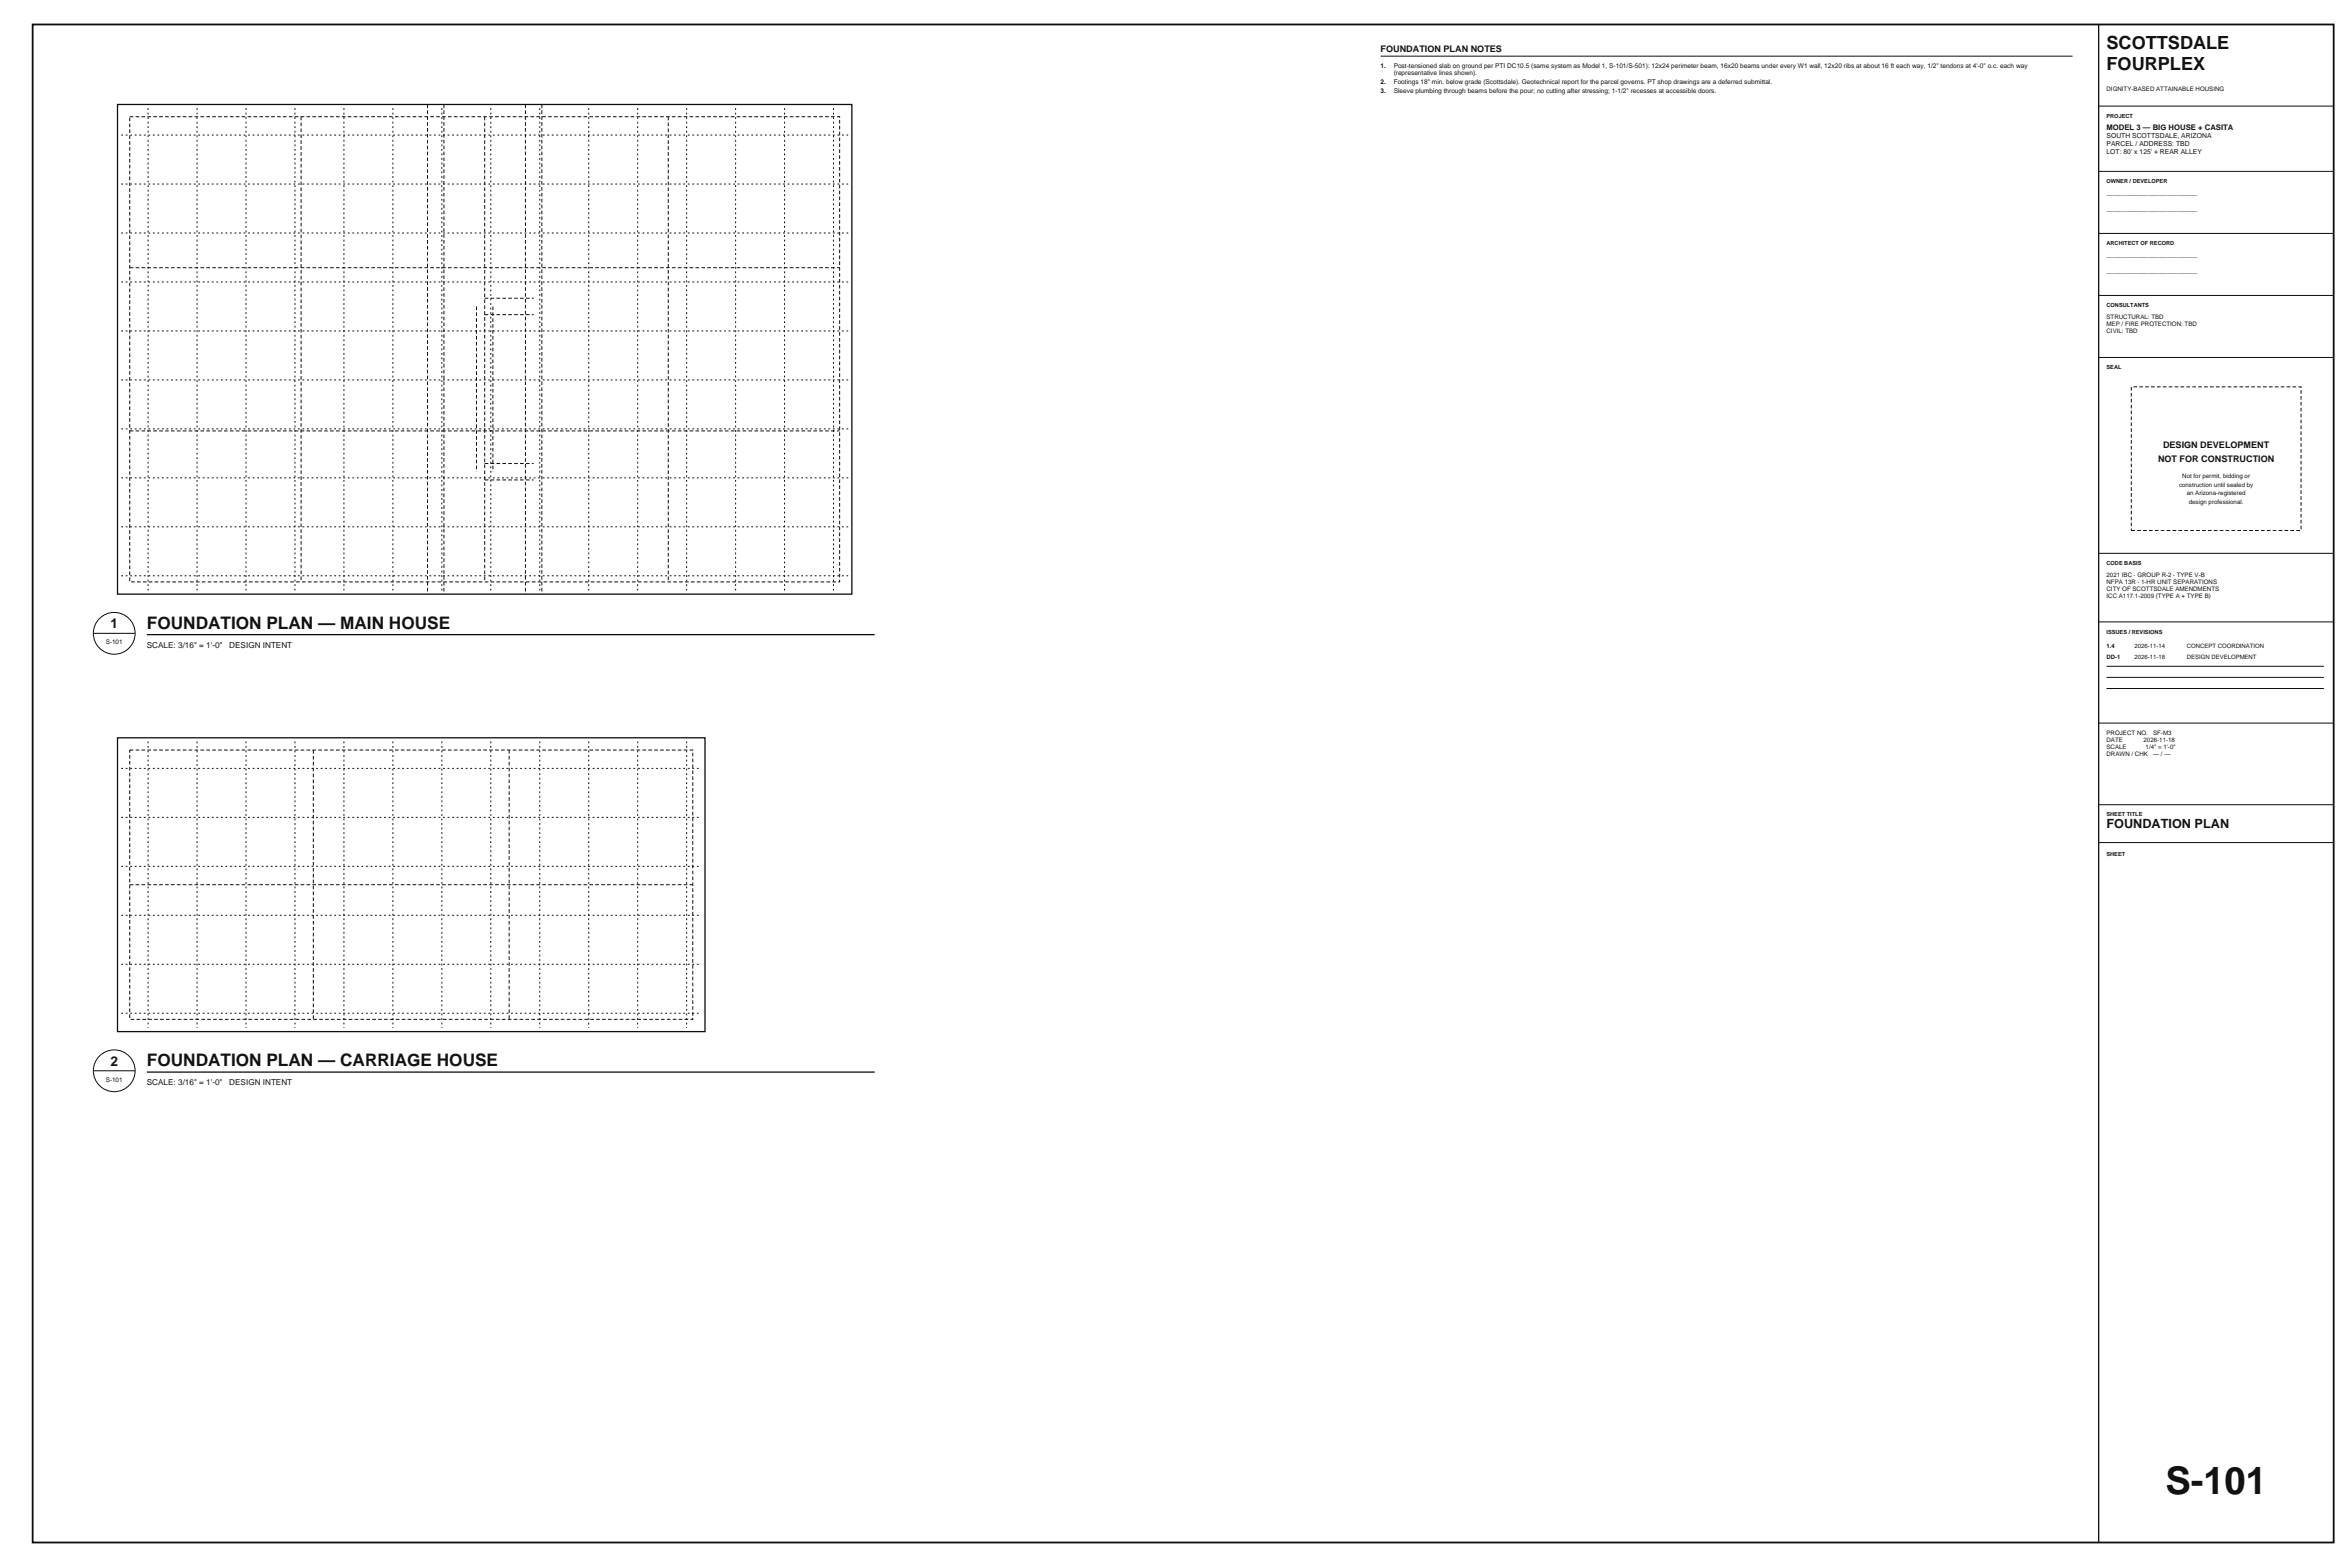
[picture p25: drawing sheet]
<svg xmlns="http://www.w3.org/2000/svg" width="914mm" height="610mm" viewBox="0 0 914 610" stroke-linecap="round" stroke-linejoin="round" font-family="sans-serif">
<defs><g id="words">
<text font-size="14.8" fill="#121212" x="842.6" y="581">S-101</text>
<g font-size="7.1" fill="#121212">
<text x="819.7" y="19">SCOTTSDALE</text>
<text x="819.7" y="27.1">FOURPLEX</text>
</g>
<g font-size="6.7" fill="#121212">
<text x="57.1" y="244.6">FOUNDATION PLAN — MAIN HOUSE</text>
<text x="57.1" y="414.8">FOUNDATION PLAN — CARRIAGE HOUSE</text>
</g>
<g font-size="5.3" fill="#121212">
<text x="43" y="244.3">1</text>
<text x="43" y="414.5">2</text>
</g>
<text font-size="4.9" fill="#121212" x="819.7" y="322.2">FOUNDATION PLAN</text>
<g font-size="3.5" fill="#121212">
<text x="537.2" y="20.3">FOUNDATION PLAN NOTES</text>
<text x="839.7" y="179.7">NOT FOR CONSTRUCTION</text>
<text x="841.7" y="174.1">DESIGN DEVELOPMENT</text>
</g>
<g font-size="3.2" fill="#121212">
<text x="57.1" y="252">SCALE: 3/16&quot; = 1'-0&quot;</text>
<text x="89.2" y="252">DESIGN INTENT</text>
<text x="57.1" y="422.1">SCALE: 3/16&quot; = 1'-0&quot;</text>
<text x="89.2" y="422.1">DESIGN INTENT</text>
</g>
<text font-size="3" fill="#121212" x="819.7" y="50.4">MODEL 3 — BIG HOUSE + CASITA</text>
<g font-size="2.6" fill="#121212">
<text x="819.7" y="53.9">SOUTH SCOTTSDALE, ARIZONA</text>
<text x="819.7" y="56.9">PARCEL / ADDRESS: TBD</text>
<text x="819.7" y="60">LOT: 80' x 125' + REAR ALLEY</text>
<text x="819.7" y="75.8">________________________</text>
<text x="819.7" y="81.9">________________________</text>
<text x="819.7" y="99.9">________________________</text>
<text x="819.7" y="106">________________________</text>
</g>
<g font-size="2.5" fill="#121212">
<text x="537.2" y="26.4">1.</text>
<text x="542.3" y="26.4">Post-tensioned slab on ground per PTI DC10.5 (same system as Model 1, S-101/S-501): 12x24 perimeter beam, 16x20 beams under every W1 wall, 12x20 ribs at about 16 ft each way, 1/2&quot; tendons at 4'-0&quot; o.c. each way</text>
<text x="542.3" y="29.1">(representative lines shown).</text>
<text x="537.2" y="32.6">2.</text>
<text x="542.3" y="32.6">Footings 18&quot; min. below grade (Scottsdale). Geotechnical report for the parcel governs. PT shop drawings are a deferred submittal.</text>
<text x="537.2" y="36.2">3.</text>
<text x="542.3" y="36.2">Sleeve plumbing through beams before the pour; no cutting after stressing; 1-1/2&quot; recesses at accessible doors.</text>
<text x="41.2" y="250.7">S-101</text>
<text x="41.2" y="420.9">S-101</text>
</g>
<g font-size="2.4" fill="#121212">
<text x="819.7" y="35.2">DIGNITY-BASED ATTAINABLE HOUSING</text>
<text x="819.7" y="124.1">STRUCTURAL: TBD</text>
<text x="819.7" y="126.8">MEP / FIRE PROTECTION: TBD</text>
<text x="819.7" y="129.6">CIVIL: TBD</text>
<text x="847.9" y="189.4">construction until sealed by</text>
<text x="849.1" y="186.1">Not for permit, bidding or</text>
<text x="850.9" y="192.7">an Arizona-registered</text>
<text x="851.7" y="196">design professional.</text>
<text x="819.7" y="224.4">2021 IBC · GROUP R-2 · TYPE V-B</text>
<text x="819.7" y="227.2">NFPA 13R · 1-HR UNIT SEPARATIONS</text>
<text x="819.7" y="229.9">CITY OF SCOTTSDALE AMENDMENTS</text>
<text x="819.7" y="232.7">ICC A117.1-2009 (TYPE A + TYPE B)</text>
<text x="819.7" y="285.9">PROJECT NO.</text>
<text x="837.8" y="285.9">SF-M3</text>
<text x="819.7" y="288.6">DATE</text>
<text x="819.7" y="291.4">SCALE</text>
<text x="834.1" y="288.6">2026-11-18</text>
<text x="834.9" y="291.4">1/4&quot; = 1'-0&quot;</text>
<text x="819.7" y="294.2">DRAWN / CHK</text>
<text x="837.8" y="294.2">— / —</text>
</g>
<g font-size="2.3" fill="#121212">
<text x="819.7" y="252.1">1.4</text>
<text x="819.7" y="256.4">DD-1</text>
<text x="830.6" y="252.1">2026-11-14</text>
<text x="830.6" y="256.4">2026-11-18</text>
<text x="850.9" y="252.1">CONCEPT COORDINATION</text>
<text x="850.9" y="256.4">DESIGN DEVELOPMENT</text>
</g>
<g font-size="2.2" fill="#121212">
<text x="819.7" y="45.8">PROJECT</text>
<text x="819.7" y="71.2">OWNER / DEVELOPER</text>
<text x="819.7" y="95.4">ARCHITECT OF RECORD</text>
<text x="819.7" y="119.5">CONSULTANTS</text>
<text x="819.7" y="143.6">SEAL</text>
<text x="819.7" y="219.8">CODE BASIS</text>
<text x="819.7" y="246.5">ISSUES / REVISIONS</text>
<text x="819.7" y="317.6">SHEET TITLE</text>
<text x="819.7" y="332.9">SHEET</text>
</g>
</g></defs>
<path d="M45.7 40.6h285.8v190.5h-285.8z" fill="none" stroke="#0d0d0d" stroke-width=".5"/>
<g fill="none" stroke="#0d0d0d" stroke-width=".39" stroke-dasharray="1.4 .9" stroke-linecap="butt">
<path d="M50.5 45.4h276.2v181h-276.2zM117.2 45.4v181M166.4 40.6v190.5M172.7 40.6v190.5M188.6 45.4v181M204.5 40.6v190.5M210.8 40.6v190.5M260 45.4v181M50.5 104.1h276.2M185.4 119.2v64.3M188.6 116h19M191.8 119.2v64.3"/>
<path d="M188.6 122.4h19M50.5 167.6h276.2M188.6 180.3h19M188.6 186.7h19"/>
</g>
<g fill="none" stroke="#0d0d0d" stroke-width=".39" stroke-dasharray=".7 1.1" stroke-linecap="butt">
<path d="M47.1 52.5h282.9M57.6 42.1v187.6M76.7 42.1v187.6M95.7 42.1v187.6M114.8 42.1v187.6M133.8 42.1v187.6M152.9 42.1v187.6M171.9 42.1v187.6M191 42.1v187.6M210 42.1v187.6M229.1 42.1v187.6M248.1 42.1v187.6"/>
<path d="M267.2 42.1v187.6M286.2 42.1v187.6M305.3 42.1v187.6M324.3 42.1v187.6M47.1 71.6h282.9M47.1 90.6h282.9M47.1 109.7h282.9M47.1 128.7h282.9M47.1 147.8h282.9M47.1 166.8h282.9M47.1 185.9h282.9M47.1 204.9h282.9"/>
<path d="M47.1 224h282.9"/>
</g>
<circle cx="44.4" cy="246.4" r="8.1" fill="#fff" stroke="#0d0d0d" stroke-width=".39"/>
<path d="M36.3 246.4h16.3" fill="none" stroke="#0d0d0d" stroke-width=".39"/>
<path d="M57.1 246.9h283.3M45.7 287h228.6v114.3h-228.6z" fill="none" stroke="#0d0d0d" stroke-width=".5"/>
<path d="M50.5 291.8h219.1v104.8h-219.1zM121.9 291.8v104.8M198.1 291.8v104.8M50.5 344.2h219.1" fill="none" stroke="#0d0d0d" stroke-width=".39" stroke-dasharray="1.4 .9" stroke-linecap="butt"/>
<g fill="none" stroke="#0d0d0d" stroke-width=".39" stroke-dasharray=".7 1.1" stroke-linecap="butt">
<path d="M47.1 298.9h225.8M57.6 288.4v111.5M76.7 288.4v111.5M95.7 288.4v111.5M114.8 288.4v111.5M133.8 288.4v111.5M152.9 288.4v111.5M171.9 288.4v111.5M191 288.4v111.5M210 288.4v111.5M229.1 288.4v111.5M248.1 288.4v111.5"/>
<path d="M267.2 288.4v111.5M47.1 318h225.8M47.1 337h225.8M47.1 356.1h225.8M47.1 375.1h225.8M47.1 394.2h225.8"/>
</g>
<circle cx="44.4" cy="416.6" r="8.1" fill="#fff" stroke="#0d0d0d" stroke-width=".39"/>
<g fill="none" stroke="#0d0d0d" stroke-width=".39">
<path d="M537.2 21.8h269.2M816.6 41.3h91.4M816.6 66.7h91.4M816.6 90.8h91.4M816.6 114.9h91.4M816.6 139.1h91.4M816.6 215.3h91.4M816.6 241.9h91.4M819.7 259.2h84.5M819.7 263.5h84.5M819.7 267.8h84.5M816.6 281.3h91.4"/>
<path d="M816.6 313.1h91.4M816.6 327.8h91.4M36.3 416.6h16.3"/>
</g>
<path d="M816.6 9.5v590.6M57.1 417.1h283.3" fill="none" stroke="#0d0d0d" stroke-width=".5"/>
<path d="M12.7 9.5h895.3v590.6h-895.3z" fill="none" stroke="#0d0d0d" stroke-width=".7" stroke-linecap="butt"/>
<path d="M829.3 150.5h66v55.9h-66z" fill="none" stroke="#0d0d0d" stroke-width=".39" stroke-dasharray="1.4 .9" stroke-linecap="butt"/>
<use href="#words"/>
</svg>
